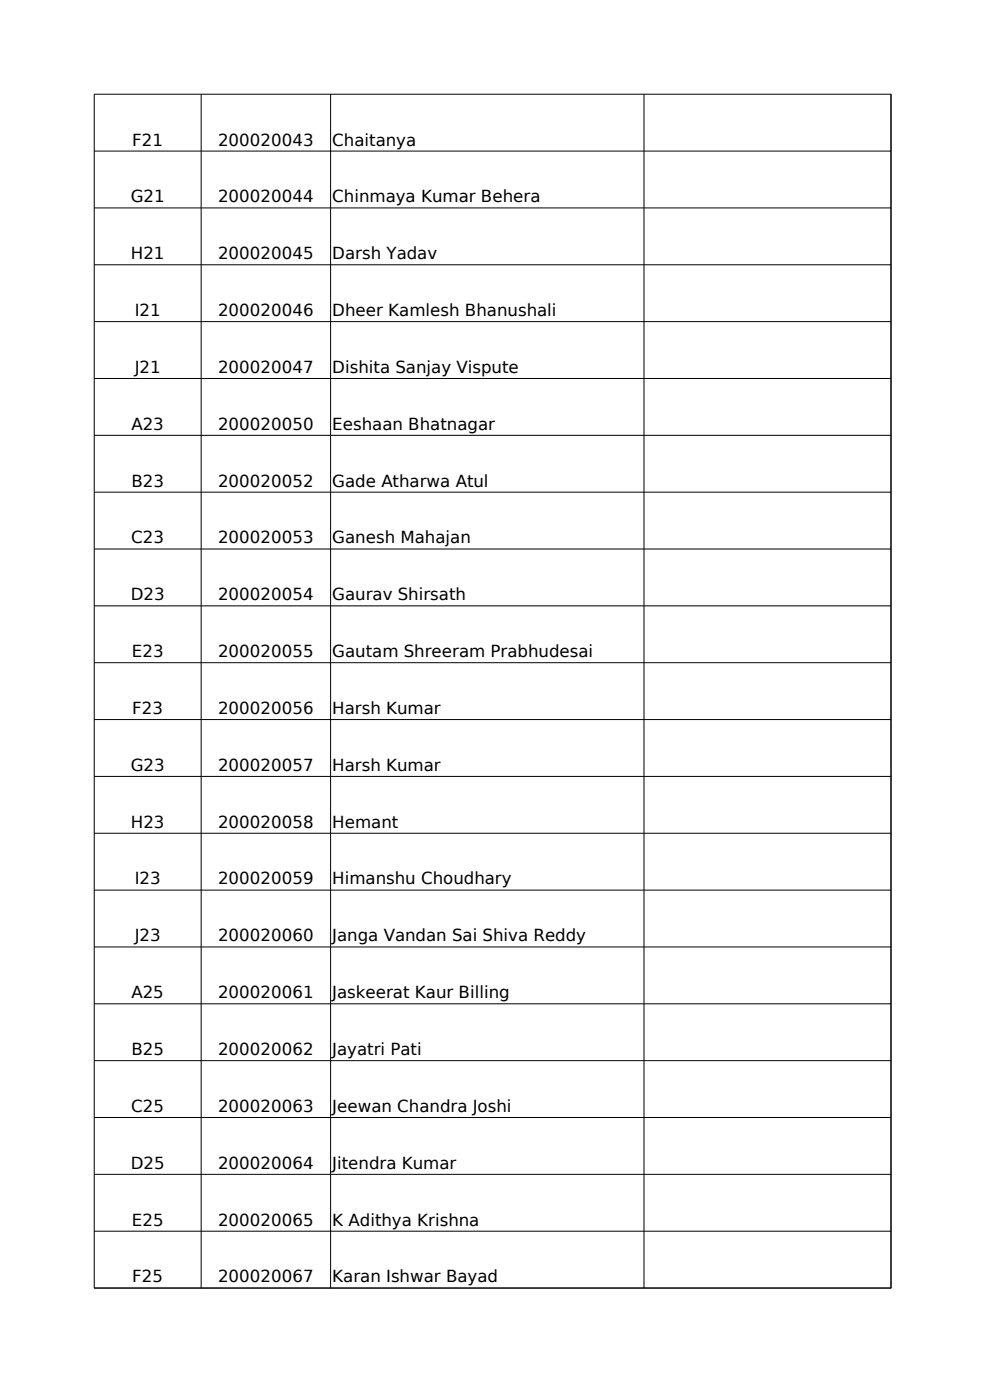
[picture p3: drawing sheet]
<svg xmlns="http://www.w3.org/2000/svg" width="210mm" height="297mm" viewBox="0 0 210 297" stroke-linecap="round" stroke-linejoin="round" font-family="sans-serif">
<defs><g id="words">
<g font-size="3.5">
<text x="28.1" y="30.9">F21</text>
<text x="46.2" y="30.9">200020043</text>
<text x="70.5" y="30.9">Chaitanya</text>
<text x="27.7" y="42.9">G21</text>
<text x="46.2" y="42.9">200020044</text>
<text x="70.5" y="42.9">Chinmaya Kumar Behera</text>
<text x="27.8" y="55">H21</text>
<text x="46.2" y="55">200020045</text>
<text x="70.5" y="55">Darsh Yadav</text>
<text x="28.6" y="67">I21</text>
<text x="46.2" y="67">200020046</text>
<text x="70.5" y="67">Dheer Kamlesh Bhanushali</text>
<text x="28.6" y="79.1">J21</text>
<text x="46.2" y="79.1">200020047</text>
<text x="70.5" y="79.1">Dishita Sanjay Vispute</text>
<text x="27.9" y="91.2">A23</text>
<text x="46.2" y="91.2">200020050</text>
<text x="70.5" y="91.2">Eeshaan Bhatnagar</text>
<text x="27.9" y="103.2">B23</text>
<text x="46.2" y="103.2">200020052</text>
<text x="70.5" y="103.2">Gade Atharwa Atul</text>
<text x="27.8" y="115.3">C23</text>
<text x="46.2" y="115.3">200020053</text>
<text x="70.5" y="115.3">Ganesh Mahajan</text>
<text x="27.7" y="127.4">D23</text>
<text x="46.2" y="127.4">200020054</text>
<text x="70.5" y="127.4">Gaurav Shirsath</text>
<text x="28" y="139.4">E23</text>
<text x="46.2" y="139.4">200020055</text>
<text x="70.5" y="139.4">Gautam Shreeram Prabhudesai</text>
<text x="28.1" y="151.5">F23</text>
<text x="46.2" y="151.5">200020056</text>
<text x="70.5" y="151.5">Harsh Kumar</text>
<text x="27.7" y="163.5">G23</text>
<text x="46.2" y="163.5">200020057</text>
<text x="70.5" y="163.5">Harsh Kumar</text>
<text x="27.8" y="175.6">H23</text>
<text x="46.2" y="175.6">200020058</text>
<text x="70.5" y="175.6">Hemant</text>
<text x="28.6" y="187.6">I23</text>
<text x="46.2" y="187.6">200020059</text>
<text x="70.5" y="187.6">Himanshu Choudhary</text>
<text x="28.6" y="199.7">J23</text>
<text x="46.2" y="199.7">200020060</text>
<text x="70.5" y="199.7">Janga Vandan Sai Shiva Reddy</text>
<text x="27.9" y="211.8">A25</text>
<text x="46.2" y="211.8">200020061</text>
<text x="70.5" y="211.8">Jaskeerat Kaur Billing</text>
<text x="27.9" y="223.8">B25</text>
<text x="46.2" y="223.8">200020062</text>
<text x="70.5" y="223.8">Jayatri Pati</text>
<text x="27.8" y="235.9">C25</text>
<text x="46.2" y="235.9">200020063</text>
<text x="70.5" y="235.9">Jeewan Chandra Joshi</text>
<text x="27.7" y="247.9">D25</text>
<text x="46.2" y="247.9">200020064</text>
<text x="70.5" y="247.9">Jitendra Kumar</text>
<text x="28" y="260">E25</text>
<text x="46.2" y="260">200020065</text>
<text x="70.5" y="260">K Adithya Krishna</text>
<text x="28.1" y="272.1">F25</text>
<text x="46.2" y="272.1">200020067</text>
<text x="70.5" y="272.1">Karan Ishwar Bayad</text>
</g>
</g></defs>
<g fill="none" stroke="#000" stroke-width=".21">
<path d="M42.7 20v253.3M70.1 20v253.3M136.6 20v253.3M20 32.1h169M20 44.1h169M20 56.2h169M20 68.2h169M20 80.3h169M20 92.4h169M20 104.4h169M20 116.5h169M20 128.5h169"/>
<path d="M20 140.6h169M20 152.7h169M20 164.7h169M20 176.8h169M20 188.8h169M20 200.9h169M20 213h169M20 225h169M20 237.1h169M20 249.1h169M20 261.2h169M20 273.3h169"/>
<path d="M20 273.3v-253.3h169v253.3"/>
</g>
<use href="#words"/>
</svg>
